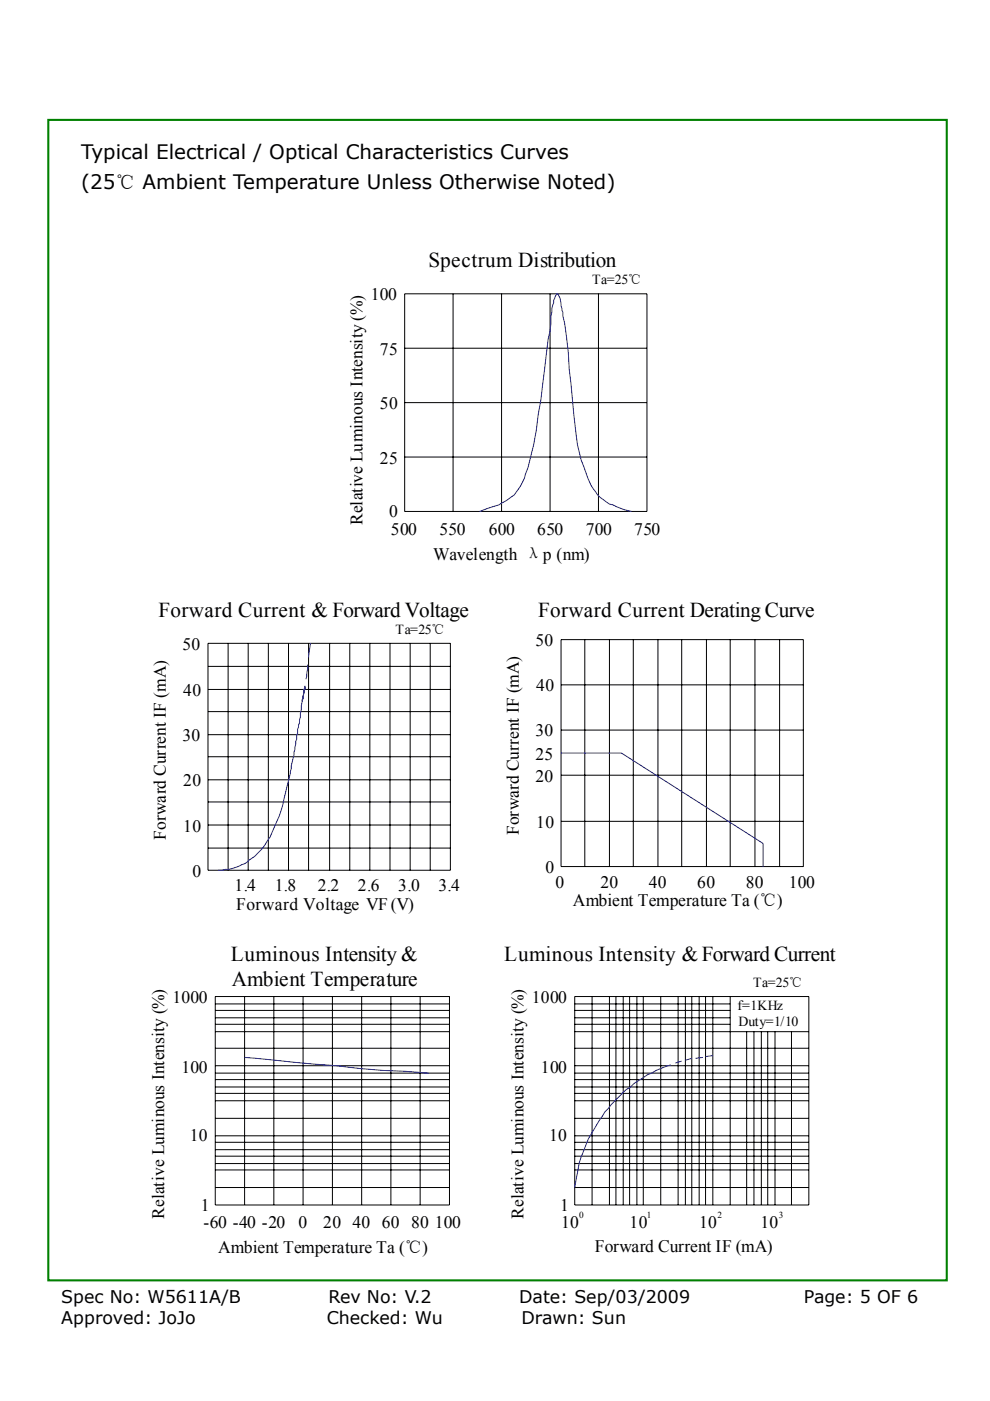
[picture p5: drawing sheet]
<svg xmlns="http://www.w3.org/2000/svg" width="210mm" height="297mm" viewBox="0 0 210 297" stroke-linecap="round" stroke-linejoin="round" font-family="sans-serif">
<defs><g id="words">
<g font-size="4.5">
<text x="90.9" y="56.6">Spectrum Distribution</text>
<text x="33.6" y="130.7">Forward Current &amp; Forward Voltage</text>
<text x="114.2" y="130.7">Forward Current Derating Curve</text>
<text x="49" y="203.7">Luminous Intensity &amp;</text>
<text x="107" y="203.7">Luminous Intensity &amp; Forward Current</text>
<text x="49.1" y="209.1">Ambient Temperature</text>
</g>
<g font-size="4.2">
<text x="17.2" y="33.8">Typical Electrical / Optical Characteristics Curves</text>
<text x="17.2" y="40.1">(25℃ Ambient Temperature Unless Otherwise Noted)</text>
</g>
<g font-size="3.7">
<text x="78.6" y="63.6">100</text>
<text x="80.6" y="75.2">75</text>
<text x="80.6" y="86.7">50</text>
<text x="80.6" y="98.3">25</text>
<text x="76.9" y="111.4" transform="rotate(-90 76.9 111.4)">Relative Luminous Intensity (%)</text>
<text x="82.5" y="109.6">0</text>
<text x="82.9" y="113.3">500</text>
<text x="93.2" y="113.3">550</text>
<text x="103.7" y="113.3">600</text>
<text x="113.9" y="113.3">650</text>
<text x="124.2" y="113.3">700</text>
<text x="134.5" y="113.3">750</text>
<text x="91.8" y="118.8">Wavelength λp (nm)</text>
<text x="38.7" y="137.8">50</text>
<text x="113.6" y="137">50</text>
<text x="38.9" y="147.6">40</text>
<text x="113.7" y="146.6">40</text>
<text x="38.7" y="157.1">30</text>
<text x="113.6" y="156.1">30</text>
<text x="113.6" y="161">25</text>
<text x="38.9" y="166.7">20</text>
<text x="113.6" y="165.7">20</text>
<text x="35.2" y="178.1" transform="rotate(-90 35.2 178.1)">Forward Current IF (mA)</text>
<text x="38.9" y="176.3">10</text>
<text x="110.1" y="177.1" transform="rotate(-90 110.1 177.1)">Forward Current IF (mA)</text>
<text x="113.7" y="175.5">10</text>
<text x="40.8" y="185.9">0</text>
<text x="115.7" y="185.1">0</text>
<text x="49.7" y="189">1.4</text>
<text x="58.3" y="189">1.8</text>
<text x="67.4" y="189">2.2</text>
<text x="75.9" y="189">2.6</text>
<text x="84.5" y="189">3.0</text>
<text x="93" y="189">3.4</text>
<text x="117.8" y="188.2">0</text>
<text x="127.3" y="188.2">20</text>
<text x="137.6" y="188.2">40</text>
<text x="147.9" y="188.2">60</text>
<text x="158.2" y="188.2">80</text>
<text x="167.3" y="188.2">100</text>
<text x="50.1" y="192.9">Forward Voltage VF (V)</text>
<text x="121.5" y="192.1">Ambient Temperature Ta (℃)</text>
<text x="36.6" y="212.7">1000</text>
<text x="112.8" y="212.7">1000</text>
<text x="38.5" y="227.5">100</text>
<text x="114.7" y="227.5">100</text>
<text x="40.2" y="242">10</text>
<text x="116.5" y="242">10</text>
<text x="42.6" y="256.9">1</text>
<text x="118.8" y="256.9">1</text>
<text x="34.8" y="258.4" transform="rotate(-90 34.8 258.4)">Relative Luminous Intensity (%)</text>
<text x="43.1" y="260.4">-60 -40 -20</text>
<text x="63.3" y="260.4">0</text>
<text x="68.6" y="260.4">20 40 60 80 100</text>
<text x="111" y="258.4" transform="rotate(-90 111 258.4)">Relative Luminous Intensity (%)</text>
<text x="119" y="260.4">10</text>
<text x="133.5" y="260.4">10</text>
<text x="148.3" y="260.4">10</text>
<text x="161.3" y="260.4">10</text>
<text x="46.2" y="265.7">Ambient Temperature Ta (℃)</text>
<text x="126.2" y="265.5">Forward Current IF (mA)</text>
<text x="13" y="276.3">Spec No: W5611A/B</text>
<text x="13" y="280.8">Approved: JoJo</text>
<text x="69.3" y="280.8">Checked: Wu</text>
<text x="69.7" y="276.3">Rev No: V.2</text>
<text x="110.1" y="276.3">Date: Sep/03/2009</text>
<text x="110.6" y="280.8">Drawn: Sun</text>
<text x="170.5" y="276.3">Page: 5 OF 6</text>
</g>
<g font-size="2.9">
<text x="125.6" y="60.1">Ta=25℃</text>
<text x="83.9" y="134.5">Ta=25℃</text>
<text x="159.7" y="209.3">Ta=25℃</text>
<text x="156.4" y="214">f=1KHz</text>
<text x="156.6" y="217.6">Duty=1/10</text>
</g>
<g font-size="2">
<text x="122.9" y="258.2">0</text>
<text x="137.2" y="258.2">1</text>
<text x="152.2" y="258.2">2</text>
<text x="165.2" y="258.2">3</text>
</g>
</g></defs>
<path d="M10.2 25.4h190.6v246.1h-190.6z" fill="none" stroke="#008000" stroke-width=".44"/>
<g fill="none" stroke="#000" stroke-width=".21">
<path d="M85.8 62.3h51.4v46.1h-51.4zM85.8 73.8h51.4M96.1 62.3v46.1M106.4 62.3v46.1M116.7 62.3v46.1M126.9 62.3v46.1M85.8 96.9h51.4M85.8 85.4h51.4M44.1 136.4h51.4v48.1h-51.4zM48.4 136.4v48.1M52.6 136.4v48.1M56.9 136.4v48.1"/>
<path d="M61.2 136.4v48.1M65.4 136.4v48.1M69.9 136.4v48.1M74.2 136.4v48.1M78.4 136.4v48.1M82.7 136.4v48.1M87 136.4v48.1M91.2 136.4v48.1M119 135.6h51.4v48.1h-51.4zM124 135.6v48.1M129.3 135.6v48.1M134.3 135.6v48.1"/>
<path d="M139.6 135.6v48.1M144.6 135.6v48.1M149.8 135.6v48.1M154.9 135.6v48.1M160.1 135.6v48.1M165.4 135.6v48.1M44.1 141.3h51.4M44.1 146.2h51.4M44.1 150.9h51.4M44.1 155.8h51.4M119 145.2h51.4M119 154.8h51.4"/>
<path d="M44.1 160.4h51.4M44.1 165.3h51.4M44.1 170h51.4M44.1 174.9h51.4M44.1 179.8h51.4M119 164.4h51.4M119 174.1h51.4M45.7 211.3h49.6v44.2h-49.6zM45.7 212.9h49.6M45.7 214.2h49.6M45.7 215.8h49.6M45.7 217.2h49.6"/>
<path d="M45.7 218.7h49.6M51.9 211.3v44.2M58.1 211.3v44.2M64.3 211.3v44.2M70.5 211.3v44.2M76.7 211.3v44.2M82.9 211.3v44.2M89.1 211.3v44.2M121.9 211.3h49.7v44.2h-49.7zM121.9 212.9h33M121.9 214.2h33M121.9 215.8h33"/>
<path d="M121.9 217.2h33M121.9 218.7h49.7M125.6 211.3v44.2M129.3 211.3v44.2M130.6 211.3v44.2M132.2 211.3v44.2M133.5 211.3v44.2M135.1 211.3v44.2M136.4 211.3v44.2M140.1 211.3v44.2M143.8 211.3v44.2M145.4 211.3v44.2"/>
<path d="M146.7 211.3v44.2M148.3 211.3v44.2M149.6 211.3v44.2M151.2 211.3v44.2M154.9 211.3v44.2M158.4 218.7v36.8M159.9 218.7v36.8M161.5 218.7v36.8M162.8 218.7v36.8M164.4 218.7v36.8M167.9 218.7v36.8M45.7 226h49.6"/>
<path d="M45.7 222.3h49.6M45.7 227.5h49.6M45.7 228.9h49.6M45.7 230.5h49.6M45.7 231.8h49.6M45.7 233.4h49.6M45.7 237.1h49.6M121.9 226h49.7M121.9 222.3h49.7M121.9 227.5h49.7M121.9 228.9h49.7M121.9 230.5h49.7"/>
<path d="M121.9 231.8h49.7M121.9 233.4h49.7M121.9 237.1h49.7M45.7 240.8h49.6M45.7 242.2h49.6M45.7 243.8h49.6M45.7 245.1h49.6M45.7 246.7h49.6M45.7 248.1h49.6M45.7 251.8h49.6M121.9 240.8h49.7M121.9 242.2h49.7"/>
<path d="M121.9 243.8h49.7M121.9 245.1h49.7M121.9 246.7h49.7M121.9 248.1h49.7M121.9 251.8h49.7"/>
</g>
<g fill="none" stroke="#00f" stroke-width=".21">
<path d="M101.7 108.4l1.6-.6a15.1 15.1 0 0 0 5.8-2.9l1.3-1.9 .8-1.6 .2-.8a58.1 58.1 0 0 0 2.8-12.7l.5-3.1 1.6-12.9 .6-3.4a15.3 15.3 0 0 1 .9-5.8l.2-.4a1.06 1.06 0 0 1 .8 1l1.4 8.2 1.5 16.4a46.1 46.1 0 0 0 1.8 10.3 20.4 20.4 0 0 0 3.2 6.7l.6 .6a6.7 6.7 0 0 0 2.7 1.6l2.4 1 1.5 .3M65.8 136.4l-.4 2.9M64.1 148.7l-.4 3.3-.6 2.6v1l-.2 .2-.2 1.9a167.1 167.1 0 0 1-3.5 15.3l-.7 1.7a14.6 14.6 0 0 1-5.6 7.7 8.6 8.6 0 0 1-5.1 1.9l-1.6 .2M64.7 145.8l-.2 .4-.4 2.5M64.7 145.6l-.6 3.1M64.7 145.4l-.4 2.7-.2 .4M65.3 140.9l-.2 2.5-.2 .6M119 159.7h12.8l30.1 19.1v4.9M51.9 224.2l3.9 .3a792.3 792.3 0 0 0 35.1 3M142.3 225.8a35.6 35.6 0 0 0-7.8 3.9l-.8 .8-.9 .6-2.4 2.3a31.8 31.8 0 0 0-6.4 10l-.3 .9a31.6 31.6 0 0 0-1.8 7.5M144.6 225l-1.4 .4M146.7 224.4l-1.3 .4"/>
<path d="M149.1 224.2l-1.6 .2M151.2 223.8l-1.6 .2"/>
</g>
<use href="#words"/>
</svg>
